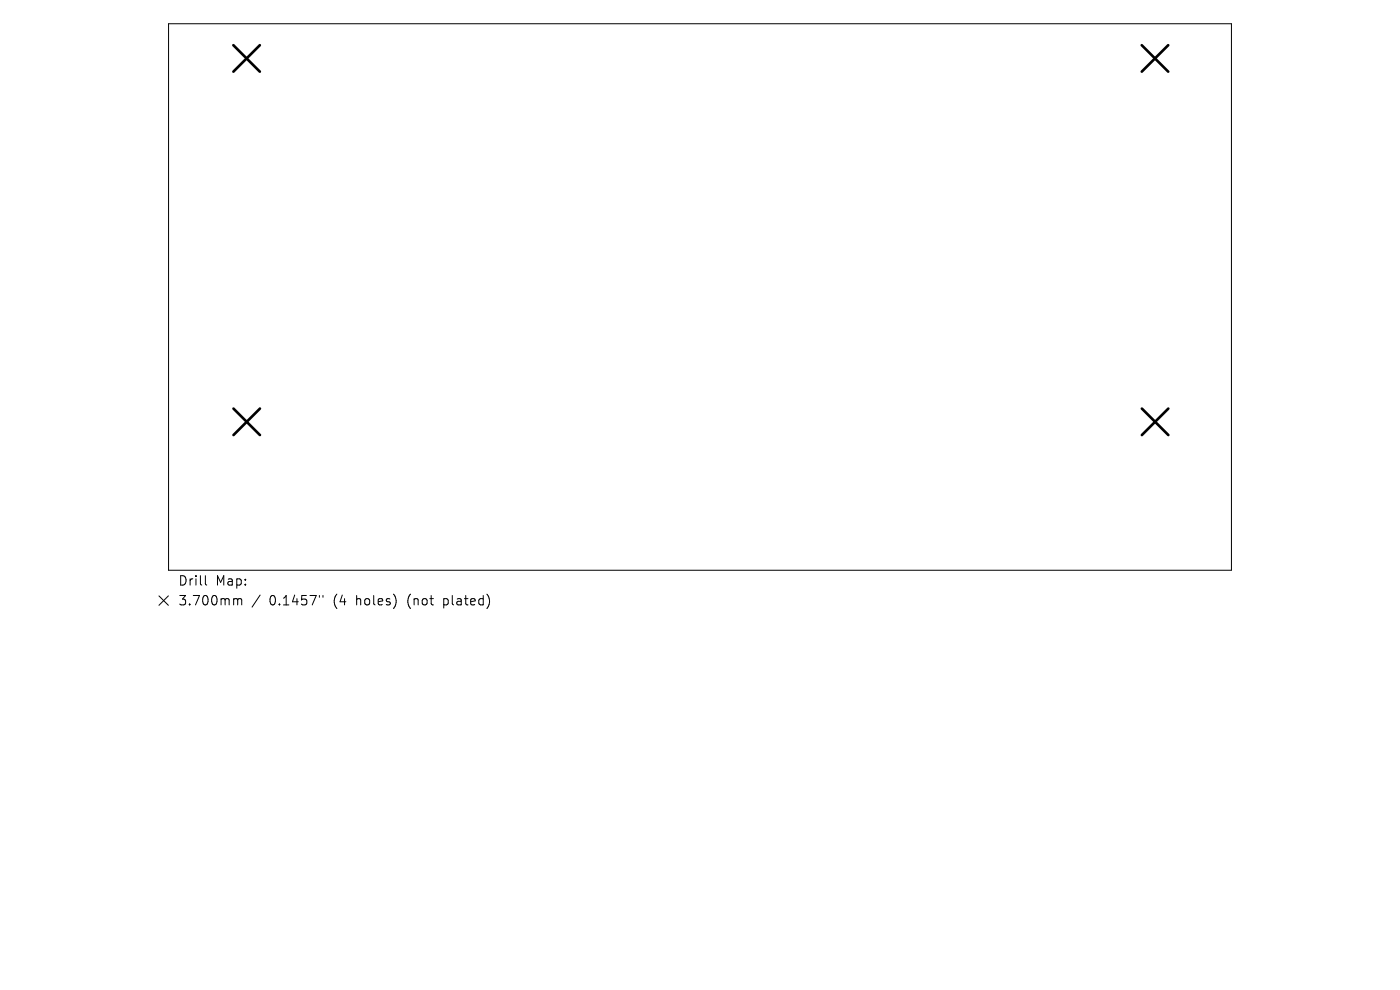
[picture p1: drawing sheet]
<svg xmlns="http://www.w3.org/2000/svg" width="297mm" height="210mm" viewBox="0 0 297 210" stroke-linecap="round" stroke-linejoin="round" font-family="sans-serif">
<defs><g id="words">
<g font-size="2.8">
<text x="37.7" y="124.5">Drill</text>
<text x="45.7" y="124.5">Map:</text>
<text x="37.7" y="128.7">3.700mm</text>
<text x="57.2" y="128.7">0.1457&quot;</text>
<text x="70.9" y="128.7">(4</text>
<text x="75.9" y="128.7">holes)</text>
<text x="86.9" y="128.7">(not</text>
<text x="94.7" y="128.7">plated)</text>
</g>
</g></defs>
<path d="M35.8 5h225.4v116h-225.4zM33.7 126.4l2 2M35.7 126.4l-2 2M43.6 122.1v1.7l.3 .3M49.9 127h.2l.3 .3M50.4 127.3l.3-.3 .5 .1 .1 1.2M50.4 127.3v1M55.2 126.2l-1.7 2.6M67.8 126.3v.4M68.5 126.3v.4" fill="none" stroke="#000" stroke-width=".21"/>
<path d="M49.5 9.6l5.6 5.6M55.1 9.6l-5.6 5.6M242.2 9.6l5.6 5.6M247.8 9.6l-5.6 5.6M49.5 86.7l5.6 5.6M55.1 86.7l-5.6 5.6M242.2 86.7l5.7 5.6M247.9 86.7l-5.7 5.6" fill="none" stroke="#000" stroke-width=".56"/>
<use href="#words"/>
</svg>
